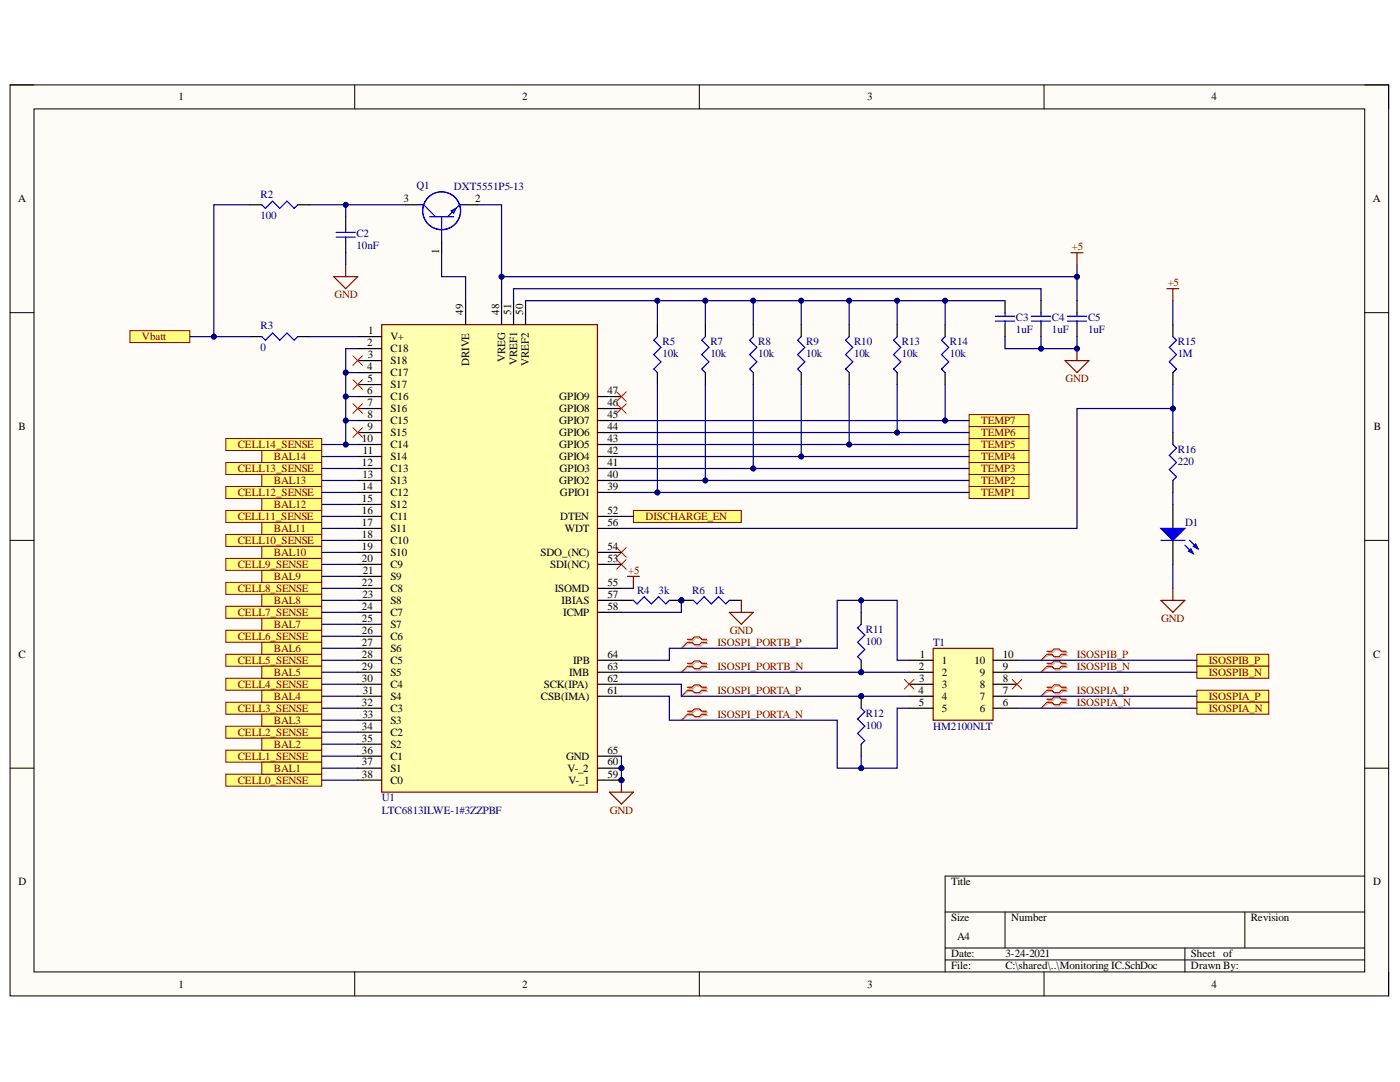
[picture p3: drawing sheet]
<svg xmlns="http://www.w3.org/2000/svg" width="279mm" height="216mm" viewBox="0 0 279 216" stroke-linecap="round" stroke-linejoin="round" font-family="sans-serif">
<defs><g id="words">
<g font-size="2.2">
<text x="35.6" y="20.1">1</text>
<text x="104.2" y="20.1">2</text>
<text x="173.1" y="20.1">3</text>
<text x="241.7" y="20.1">4</text>
<text x="3.6" y="40.3">A</text>
<text x="80.5" y="40.3">3</text>
<text x="94.8" y="40.3">2</text>
<text x="274" y="40.3">A</text>
<text x="87.6" y="50.7" transform="rotate(-90 87.6 50.7)">1</text>
<text x="92.5" y="62.8" transform="rotate(-90 92.5 62.8)">49</text>
<text x="99.6" y="62.8" transform="rotate(-90 99.6 62.8)">48</text>
<text x="102" y="62.8" transform="rotate(-90 102 62.8)">51</text>
<text x="104.4" y="62.8" transform="rotate(-90 104.4 62.8)">50</text>
<text x="73.3" y="69.1">2</text>
<text x="73.4" y="71.5">3</text>
<text x="73.5" y="66.6">1</text>
<text x="77.9" y="67.8">V+</text>
<text x="77.9" y="70.3">C18</text>
<text x="73.3" y="73.8">4</text>
<text x="73.3" y="76.2">5</text>
<text x="77.9" y="72.7">S18</text>
<text x="77.9" y="75">C17</text>
<text x="77.9" y="77.5">S17</text>
<text x="93.6" y="73" transform="rotate(-90 93.6 73)">DRIVE</text>
<text x="100.8" y="72.3" transform="rotate(-90 100.8 72.3)">VREG</text>
<text x="103.2" y="72.8" transform="rotate(-90 103.2 72.8)">VREF1</text>
<text x="105.6" y="73" transform="rotate(-90 105.6 73)">VREF2</text>
<text x="73.3" y="78.7">6</text>
<text x="73.3" y="81">7</text>
<text x="73.3" y="83.4">8</text>
<text x="77.9" y="79.8">C16</text>
<text x="77.9" y="82.2">S16</text>
<text x="111.6" y="79.8">GPIO9</text>
<text x="111.6" y="82.2">GPIO8</text>
<text x="121.2" y="78.7">47</text>
<text x="121.2" y="81">46</text>
<text x="121.2" y="83.4">45</text>
<text x="3.7" y="85.8">B</text>
<text x="72.2" y="88.2">10</text>
<text x="73.3" y="85.8">9</text>
<text x="77.9" y="84.6">C15</text>
<text x="77.9" y="87">S15</text>
<text x="77.9" y="89.4">C14</text>
<text x="111.6" y="84.6">GPIO7</text>
<text x="111.6" y="87">GPIO6</text>
<text x="111.6" y="89.4">GPIO5</text>
<text x="121.2" y="85.8">44</text>
<text x="121.2" y="88.2">43</text>
<text x="274.1" y="85.8">B</text>
<text x="72.2" y="92.9">12</text>
<text x="72.3" y="95.4">13</text>
<text x="72.4" y="90.6">11</text>
<text x="77.9" y="91.8">S14</text>
<text x="77.9" y="94.2">C13</text>
<text x="111.6" y="91.8">GPIO4</text>
<text x="111.7" y="94.2">GPIO3</text>
<text x="121.2" y="90.6">42</text>
<text x="121.2" y="92.9">41</text>
<text x="121.2" y="95.4">40</text>
<text x="72.2" y="97.8">14</text>
<text x="72.2" y="100.1">15</text>
<text x="77.9" y="96.6">S13</text>
<text x="77.9" y="99">C12</text>
<text x="77.9" y="101.3">S12</text>
<text x="111.6" y="96.6">GPIO2</text>
<text x="111.7" y="99">GPIO1</text>
<text x="121.2" y="97.8">39</text>
<text x="72.2" y="102.6">16</text>
<text x="72.2" y="105">17</text>
<text x="72.2" y="107.3">18</text>
<text x="77.9" y="103.8">C11</text>
<text x="77.9" y="106.1">S11</text>
<text x="111.8" y="103.8">DTEN</text>
<text x="112.8" y="106.1">WDT</text>
<text x="121.2" y="105">56</text>
<text x="121.2" y="102.6">52</text>
<text x="72.2" y="109.7">19</text>
<text x="72.2" y="112.1">20</text>
<text x="77.9" y="108.5">C10</text>
<text x="77.9" y="111">S10</text>
<text x="77.9" y="113.3">C9</text>
<text x="107.8" y="111">SDO_(NC)</text>
<text x="109.8" y="113.3">SDI(NC)</text>
<text x="121.2" y="109.7">54</text>
<text x="121.2" y="112.1">53</text>
<text x="72.2" y="116.9">22</text>
<text x="72.3" y="119.3">23</text>
<text x="72.4" y="114.5">21</text>
<text x="77.9" y="115.7">S9</text>
<text x="77.9" y="118.1">C8</text>
<text x="110.7" y="118.1">ISOMD</text>
<text x="121.2" y="119.3">57</text>
<text x="121.2" y="116.9">55</text>
<text x="72.2" y="121.7">24</text>
<text x="72.2" y="124.1">25</text>
<text x="77.9" y="120.5">S8</text>
<text x="77.9" y="122.9">C7</text>
<text x="77.9" y="125.2">S7</text>
<text x="112.1" y="120.5">IBIAS</text>
<text x="112.4" y="122.9">ICMP</text>
<text x="121.2" y="121.7">58</text>
<text x="3.7" y="131.3">C</text>
<text x="72.2" y="126.4">26</text>
<text x="72.2" y="128.9">27</text>
<text x="72.2" y="131.3">28</text>
<text x="77.9" y="127.7">C6</text>
<text x="77.9" y="130.1">S6</text>
<text x="121.2" y="131.3">64</text>
<text x="183.6" y="131.3">1</text>
<text x="200.1" y="131.3">10</text>
<text x="274.1" y="131.3">C</text>
<text x="72.2" y="133.6">29</text>
<text x="72.2" y="136.1">30</text>
<text x="77.9" y="132.4">C5</text>
<text x="77.9" y="134.8">S5</text>
<text x="77.9" y="137.3">C4</text>
<text x="108.5" y="137.3">SCK(IPA)</text>
<text x="113.6" y="134.8">IMB</text>
<text x="114.4" y="132.4">IPB</text>
<text x="121.2" y="133.6">63</text>
<text x="121.2" y="136.1">62</text>
<text x="183.4" y="133.6">2</text>
<text x="183.5" y="136.1">3</text>
<text x="188" y="132.4">1</text>
<text x="188" y="134.8">2</text>
<text x="188" y="137.3">3</text>
<text x="194.5" y="132.4">10</text>
<text x="195.6" y="137.3">8</text>
<text x="195.6" y="134.8">9</text>
<text x="200.1" y="136.1">8</text>
<text x="200.1" y="133.6">9</text>
<text x="72.2" y="140.8">32</text>
<text x="72.3" y="143.2">33</text>
<text x="72.4" y="138.4">31</text>
<text x="77.9" y="139.6">S4</text>
<text x="77.9" y="142">C3</text>
<text x="107.9" y="139.6">CSB(IMA)</text>
<text x="121.2" y="138.4">61</text>
<text x="183.3" y="138.4">4</text>
<text x="183.4" y="140.8">5</text>
<text x="188" y="139.6">4</text>
<text x="188" y="142">5</text>
<text x="195.6" y="142">6</text>
<text x="195.6" y="139.6">7</text>
<text x="200.1" y="140.8">6</text>
<text x="200.1" y="138.4">7</text>
<text x="72.2" y="148">35</text>
<text x="72.2" y="145.6">34</text>
<text x="77.9" y="149.2">S2</text>
<text x="77.9" y="146.8">C2</text>
<text x="77.9" y="144.4">S3</text>
<text x="72.2" y="155.2">38</text>
<text x="72.2" y="152.7">37</text>
<text x="72.2" y="150.4">36</text>
<text x="77.9" y="154">S1</text>
<text x="77.9" y="151.5">C1</text>
<text x="113" y="151.5">GND</text>
<text x="113.3" y="154">V-_2</text>
<text x="121.2" y="150.4">65</text>
<text x="121.2" y="152.7">60</text>
<text x="121.2" y="155.2">59</text>
<text x="77.9" y="156.4">C0</text>
<text x="113.4" y="156.4">V-_1</text>
<text x="3.7" y="176.7">D</text>
<text x="189.8" y="176.7">Title</text>
<text x="274.1" y="176.7">D</text>
<text x="189.8" y="183.9">Size</text>
<text x="201.8" y="183.9">Number</text>
<text x="249.6" y="183.9">Revision</text>
<text x="189.8" y="191">Date:</text>
<text x="191" y="187.5">A4</text>
<text x="200.6" y="191">3-24-2021</text>
<text x="237.7" y="191">Sheet of</text>
<text x="35.6" y="197">1</text>
<text x="104.2" y="197">2</text>
<text x="173.1" y="197">3</text>
<text x="189.8" y="193.4">File:</text>
<text x="200.6" y="193.4">C:\shared\..\Monitoring IC.SchDoc</text>
<text x="237.7" y="193.4">Drawn By:</text>
<text x="241.7" y="197">4</text>
</g>
<g font-size="2.2" fill="#000080">
<text x="52" y="39.4">R2</text>
<text x="83.1" y="37.8">Q1</text>
<text x="90.6" y="38">DXT5551P5-13</text>
<text x="52" y="43.7">100</text>
<text x="71.1" y="47.3">C2</text>
<text x="71.1" y="49.6">10nF</text>
<text x="52" y="65.7">R3</text>
<text x="202.8" y="64">C3</text>
<text x="209.9" y="64">C4</text>
<text x="217.1" y="64">C5</text>
<text x="52" y="70">0</text>
<text x="132.2" y="71.2">10k</text>
<text x="132.2" y="68.8">R5</text>
<text x="141.8" y="71.2">10k</text>
<text x="141.8" y="68.8">R7</text>
<text x="151.3" y="71.2">10k</text>
<text x="151.3" y="68.8">R8</text>
<text x="160.9" y="71.2">10k</text>
<text x="160.9" y="68.8">R9</text>
<text x="170.4" y="71.2">10k</text>
<text x="170.4" y="68.8">R10</text>
<text x="180" y="71.2">10k</text>
<text x="180" y="68.8">R13</text>
<text x="189.6" y="71.2">10k</text>
<text x="189.6" y="68.8">R14</text>
<text x="202.8" y="66.4">1uF</text>
<text x="209.9" y="66.4">1uF</text>
<text x="217.1" y="66.4">1uF</text>
<text x="235.1" y="71.2">1M</text>
<text x="235.1" y="68.8">R15</text>
<text x="235.1" y="92.8">220</text>
<text x="235.1" y="90.3">R16</text>
<text x="236.5" y="105">D1</text>
<text x="127.1" y="118.6">R4</text>
<text x="131.4" y="118.6">3k</text>
<text x="138.1" y="118.6">R6</text>
<text x="142.4" y="118.6">1k</text>
<text x="172.8" y="128.6">100</text>
<text x="172.8" y="126.3">R11</text>
<text x="186.3" y="128.9">T1</text>
<text x="172.8" y="143">R12</text>
<text x="172.8" y="145.4">100</text>
<text x="186.3" y="145.6">HM2100NLT</text>
<text x="76.2" y="159.9">U1</text>
<text x="76.2" y="162.4">LTC6813ILWE-1#3ZZPBF</text>
</g>
<g font-size="2.2" fill="#800000">
<text x="213.9" y="49.9">+5</text>
<text x="66.7" y="59.5">GND</text>
<text x="233" y="57.1">+5</text>
<text x="28.3" y="67.8">Vbatt</text>
<text x="212.7" y="76.2">GND</text>
<text x="47.5" y="89.4">CELL14_SENSE</text>
<text x="195.8" y="89.4">TEMP5</text>
<text x="195.8" y="87">TEMP6</text>
<text x="195.8" y="84.6">TEMP7</text>
<text x="47.5" y="94.2">CELL13_SENSE</text>
<text x="54.6" y="91.8">BAL14</text>
<text x="195.8" y="91.8">TEMP4</text>
<text x="195.8" y="94.2">TEMP3</text>
<text x="47.5" y="99">CELL12_SENSE</text>
<text x="54.6" y="96.6">BAL13</text>
<text x="54.6" y="101.3">BAL12</text>
<text x="195.8" y="96.6">TEMP2</text>
<text x="195.8" y="99">TEMP1</text>
<text x="47.5" y="103.8">CELL11_SENSE</text>
<text x="54.6" y="106.1">BAL11</text>
<text x="128.8" y="103.8">DISCHARGE_EN</text>
<text x="47.5" y="108.5">CELL10_SENSE</text>
<text x="47.5" y="113.3">CELL9_SENSE</text>
<text x="54.6" y="111">BAL10</text>
<text x="47.5" y="118.1">CELL8_SENSE</text>
<text x="54.6" y="115.7">BAL9</text>
<text x="125.4" y="114.5">+5</text>
<text x="47.5" y="122.9">CELL7_SENSE</text>
<text x="54.6" y="120.5">BAL8</text>
<text x="54.6" y="125.2">BAL7</text>
<text x="231.8" y="124.1">GND</text>
<text x="47.5" y="127.7">CELL6_SENSE</text>
<text x="54.6" y="130.1">BAL6</text>
<text x="143.2" y="128.9">ISOSPI_PORTB_P</text>
<text x="145.7" y="126.4">GND</text>
<text x="214.9" y="131.3">ISOSPIB_P</text>
<text x="47.5" y="132.4">CELL5_SENSE</text>
<text x="47.5" y="137.3">CELL4_SENSE</text>
<text x="54.6" y="134.8">BAL5</text>
<text x="143.2" y="133.6">ISOSPI_PORTB_N</text>
<text x="214.9" y="133.6">ISOSPIB_N</text>
<text x="241.2" y="132.4">ISOSPIB_P</text>
<text x="241.2" y="134.8">ISOSPIB_N</text>
<text x="47.5" y="142">CELL3_SENSE</text>
<text x="54.6" y="139.6">BAL4</text>
<text x="143.2" y="138.4">ISOSPI_PORTA_P</text>
<text x="143.2" y="143.2">ISOSPI_PORTA_N</text>
<text x="214.9" y="138.4">ISOSPIA_P</text>
<text x="214.9" y="140.8">ISOSPIA_N</text>
<text x="241.2" y="139.6">ISOSPIA_P</text>
<text x="241.2" y="142">ISOSPIA_N</text>
<text x="47.5" y="146.8">CELL2_SENSE</text>
<text x="54.6" y="144.4">BAL3</text>
<text x="54.6" y="149.2">BAL2</text>
<text x="47.5" y="151.5">CELL1_SENSE</text>
<text x="54.6" y="154">BAL1</text>
<text x="47.5" y="156.4">CELL0_SENSE</text>
<text x="121.7" y="162.4">GND</text>
</g>
</g></defs>
<path d="M2 16.9h275.1v181.8h-275.1z" fill-rule="evenodd" fill="#fffcf8"/>
<path d="M2 16.9h275.1v181.8h-275.1z" fill="none" stroke="#000" stroke-width=".2"/>
<path d="M6.8 21.7h265.6v172.2h-265.6z" fill-rule="evenodd" fill="#fffcf8"/>
<g fill="none" stroke="#000" stroke-width=".2">
<path d="M2 16.9h4.8M70.8 16.9v4.8M139.6 16.9v4.8M208.4 16.9v4.8M272.4 16.9h4.7v4.8M6.8 21.7h265.6v172.2h-265.6zM2 62.4h4.8M272.4 62.4h4.7M2 107.8h4.8M272.4 107.8h4.7M2 153.3h4.8M272.4 153.3h4.7"/>
<path d="M272.4 174.8h-83.8v19.1M70.8 193.9v4.8M139.6 193.9v4.8M188.6 182h83.8M188.6 189.2h83.8M188.6 191.5h83.8M200.6 182v7.2M208.4 193.9v4.8M236.5 189.2v4.7M248.4 182v7.2M277.1 193.9v4.8"/>
</g>
<path d="M121.6 158.1h4.8l-2.4 2.4zM124 155.7v2.4" fill="none" stroke="#800000" stroke-width=".24"/>
<circle cx="124" cy="155.7" r=".48" fill="#000080"/>
<circle cx="124" cy="155.7" r=".48" fill="none" stroke="#000080" stroke-width=".2"/>
<path d="M200.6 60v2.4M207.8 60v2.4M214.9 60v2.4M200.6 64.8v2.4M207.8 64.8v2.4M214.9 64.8v2.4" fill="none" stroke="#000" stroke-width=".24"/>
<path d="M198.7 63.1h3.8M198.7 64.1h3.8M200.6 62.4v.7M200.6 64.1v.7M205.8 63.1h3.9M205.8 64.1h3.9M207.8 62.4v.7M207.8 64.1v.7M213 63.1h3.8M213 64.1h3.8M214.9 62.4v.7M214.9 64.1v.7" fill="none" stroke="#00f" stroke-width=".24"/>
<path d="M212.5 72h4.8l-2.4 2.4zM214.9 69.6v2.4" fill="none" stroke="#800000" stroke-width=".24"/>
<circle cx="214.9" cy="69.6" r=".48" fill="#000080"/>
<circle cx="214.9" cy="69.6" r=".48" fill="none" stroke="#000080" stroke-width=".2"/>
<path d="M131.2 64.8v2.4M131.2 74.3v2.4" fill="none" stroke="#000" stroke-width=".24"/>
<path d="M131.2 67.2l-.7 .7 1.4 1.4-1.4 1.5 1.4 1.4-1.4 1.4 .7 .7" fill="none" stroke="#00f" stroke-width=".24"/>
<path d="M193.4 89.9h12v2.4h-12z" fill-rule="evenodd" fill="#ffff80"/>
<path d="M193.4 89.9h12v2.4h-12z" fill="none" stroke="#800000" stroke-width=".2"/>
<path d="M193.4 92.3h12v2.4h-12z" fill-rule="evenodd" fill="#ffff80"/>
<path d="M193.4 92.3h12v2.4h-12z" fill="none" stroke="#800000" stroke-width=".2"/>
<path d="M193.4 94.7h12v2.4h-12z" fill-rule="evenodd" fill="#ffff80"/>
<path d="M193.4 94.7h12v2.4h-12z" fill="none" stroke="#800000" stroke-width=".2"/>
<path d="M193.4 97.1h12v2.4h-12z" fill-rule="evenodd" fill="#ffff80"/>
<path d="M193.4 97.1h12v2.4h-12z" fill="none" stroke="#800000" stroke-width=".2"/>
<path d="M123.1 109.3l1.9 1.9M123.1 111.7l1.9 1.9M125 109.3l-1.9 1.9M125 111.7l-1.9 1.9" fill="none" stroke="#f00" stroke-width=".2"/>
<path d="M125.2 115h2.4M126.4 115v2.4" fill="none" stroke="#800000" stroke-width=".24"/>
<circle cx="136" cy="119.8" r=".48" fill="#000080"/>
<circle cx="136" cy="119.8" r=".48" fill="none" stroke="#000080" stroke-width=".2"/>
<path d="M133.6 119.8h2.4" fill="none" stroke="#000" stroke-width=".24"/>
<circle cx="136" cy="119.8" r=".48" fill="#000080"/>
<circle cx="136" cy="119.8" r=".48" fill="none" stroke="#000080" stroke-width=".2"/>
<path d="M124 119.8h2.4" fill="none" stroke="#000" stroke-width=".24"/>
<path d="M126.4 119.8l.7 .7 1.5-1.4 1.4 1.4 1.4-1.4 1.5 1.4 .7-.7" fill="none" stroke="#00f" stroke-width=".24"/>
<circle cx="136" cy="119.8" r=".48" fill="#000080"/>
<circle cx="136" cy="119.8" r=".48" fill="none" stroke="#000080" stroke-width=".2"/>
<path d="M136 119.8h2.4M145.6 119.8h2.3" fill="none" stroke="#000" stroke-width=".24"/>
<circle cx="136" cy="119.8" r=".48" fill="#000080"/>
<circle cx="136" cy="119.8" r=".48" fill="none" stroke="#000080" stroke-width=".2"/>
<path d="M138.4 119.8l.7 .7 1.4-1.4 1.5 1.4 1.4-1.4 1.4 1.4 .8-.7" fill="none" stroke="#00f" stroke-width=".24"/>
<path d="M147.9 119.8v2.4M145.6 122.2h4.7l-2.4 2.4z" fill="none" stroke="#800000" stroke-width=".24"/>
<path d="M126.4 101.9h21.5v2.3h-21.5z" fill-rule="evenodd" fill="#ffff80"/>
<path d="M126.4 101.9h21.5v2.3h-21.5z" fill="none" stroke="#800000" stroke-width=".2"/>
<path d="M186.2 129.4h12v14.3h-12z" fill-rule="evenodd" fill="#ffffb0"/>
<path d="M186.2 129.4h12v14.3h-12z" fill="none" stroke="#800000" stroke-width=".24"/>
<g fill="none" stroke="#000" stroke-width=".24">
<path d="M81 40.9h2.3M88.1 48v2.4M92.9 40.9h2.4M181.4 131.8h4.8M181.4 134.1h4.8M181.4 136.5h4.8M181.4 138.9h4.8M198.2 131.8h4.8M198.2 134.1h4.8M198.2 136.5h4.8M198.2 138.9h4.8M181.4 141.3h4.8"/>
<path d="M198.2 141.3h4.8"/>
</g>
<g fill="none" stroke="#00f" stroke-width=".24">
<path d="M83.3 40.9h1.2l2.4 2.4M85.7 43.3h4.8M88.1 43.3v4.7M90 42.1l1-.5-.5 .9zM92.9 40.9h-1.2l-2.4 2.4"/>
<circle cx="88.1" cy="42.1" r="3.8"/>
</g>
<circle cx="124" cy="153.3" r=".48" fill="#000080"/>
<circle cx="124" cy="153.3" r=".48" fill="none" stroke="#000080" stroke-width=".2"/>
<circle cx="124" cy="155.7" r=".48" fill="#000080"/>
<circle cx="124" cy="155.7" r=".48" fill="none" stroke="#000080" stroke-width=".2"/>
<path d="M76.2 64.8h43v93.3h-43z" fill-rule="evenodd" fill="#ffffb0"/>
<path d="M76.2 64.8h43v93.3h-43z" fill="none" stroke="#800000" stroke-width=".24"/>
<g fill="none" stroke="#000" stroke-width=".24">
<path d="M100.1 60v4.8M71.4 67.2h4.8M71.4 69.6h4.8M71.4 72h4.8M71.4 74.3h4.8M71.4 76.7h4.8M71.4 79.1h4.8M119.2 79.1h4.8M71.4 81.5h4.8M71.4 83.9h4.8M71.4 86.3h4.8M71.4 88.7h4.8"/>
<path d="M71.4 91.1h4.8M71.4 93.5h4.8M71.4 95.9h4.8M71.4 98.3h4.8M119.2 81.5h4.8M119.2 83.9h4.8M119.2 86.3h4.8M119.2 88.7h4.8M119.2 91.1h4.8M119.2 93.5h4.8M119.2 95.9h4.8M119.2 98.3h4.8"/>
<path d="M71.4 100.7h4.8M71.4 103h4.8M71.4 105.4h4.8M71.4 107.8h4.8M71.4 110.2h4.8M71.4 112.6h4.8M71.4 115h4.8M71.4 117.4h4.8M71.4 119.8h4.8M71.4 122.2h4.8M71.4 124.6h4.8M71.4 127h4.8"/>
<path d="M71.4 129.4h4.8M71.4 131.8h4.8M71.4 134.1h4.8M71.4 136.5h4.8M71.4 138.9h4.8M119.2 131.8h4.8M119.2 134.1h4.8M119.2 136.5h4.8M119.2 138.9h4.8M71.4 141.3h4.8M71.4 155.7h4.8M71.4 153.3h4.8"/>
<path d="M71.4 150.9h4.8M71.4 148.5h4.8M71.4 146.1h4.8M71.4 143.7h4.8M119.2 153.3h4.8M119.2 150.9h4.8"/>
</g>
<circle cx="124" cy="153.3" r=".48" fill="#000080"/>
<circle cx="124" cy="153.3" r=".48" fill="none" stroke="#000080" stroke-width=".2"/>
<path d="M119.2 155.7h4.8" fill="none" stroke="#000" stroke-width=".24"/>
<circle cx="124" cy="155.7" r=".48" fill="#000080"/>
<circle cx="124" cy="155.7" r=".48" fill="none" stroke="#000080" stroke-width=".2"/>
<path d="M92.9 60v4.8M102.5 60v4.8M104.9 60v4.8M119.2 119.8h4.8M119.2 105.4h4.8M119.2 117.4h4.8M119.2 110.2h4.8M119.2 112.6h4.8M119.2 103h4.8M119.2 122.2h4.8" fill="none" stroke="#000" stroke-width=".24"/>
<path d="M238.9 130.6h14.3v2.3h-14.3z" fill-rule="evenodd" fill="#ffff80"/>
<path d="M238.9 130.6h14.3v2.3h-14.3z" fill="none" stroke="#800000" stroke-width=".2"/>
<path d="M238.9 132.9h14.3v2.4h-14.3z" fill-rule="evenodd" fill="#ffff80"/>
<path d="M238.9 132.9h14.3v2.4h-14.3z" fill="none" stroke="#800000" stroke-width=".2"/>
<path d="M238.9 137.7h14.3v2.4h-14.3z" fill-rule="evenodd" fill="#ffff80"/>
<path d="M238.9 137.7h14.3v2.4h-14.3z" fill="none" stroke="#800000" stroke-width=".2"/>
<path d="M238.9 140.1h14.3v2.4h-14.3z" fill-rule="evenodd" fill="#ffff80"/>
<path d="M238.9 140.1h14.3v2.4h-14.3z" fill="none" stroke="#800000" stroke-width=".2"/>
<path d="M180.5 135.6l1.9 1.9M182.4 135.6l-1.9 1.9M202 135.6l1.9 1.9M203.9 135.6l-1.9 1.9" fill="none" stroke="#f00" stroke-width=".2"/>
<path d="M45.1 87.5h19.1v2.4h-19.1z" fill-rule="evenodd" fill="#ffff80"/>
<path d="M45.1 87.5h19.1v2.4h-19.1z" fill="none" stroke="#800000" stroke-width=".2"/>
<path d="M45.1 92.3h19.1v2.4h-19.1z" fill-rule="evenodd" fill="#ffff80"/>
<path d="M45.1 92.3h19.1v2.4h-19.1z" fill="none" stroke="#800000" stroke-width=".2"/>
<path d="M45.1 97.1h19.1v2.4h-19.1z" fill-rule="evenodd" fill="#ffff80"/>
<path d="M45.1 97.1h19.1v2.4h-19.1z" fill="none" stroke="#800000" stroke-width=".2"/>
<path d="M45.1 101.9h19.1v2.3h-19.1z" fill-rule="evenodd" fill="#ffff80"/>
<path d="M45.1 101.9h19.1v2.3h-19.1z" fill="none" stroke="#800000" stroke-width=".2"/>
<path d="M45.1 106.6h19.1v2.4h-19.1z" fill-rule="evenodd" fill="#ffff80"/>
<path d="M45.1 106.6h19.1v2.4h-19.1z" fill="none" stroke="#800000" stroke-width=".2"/>
<path d="M45.1 111.4h19.1v2.4h-19.1z" fill-rule="evenodd" fill="#ffff80"/>
<path d="M45.1 111.4h19.1v2.4h-19.1z" fill="none" stroke="#800000" stroke-width=".2"/>
<path d="M45.1 116.2h19.1v2.4h-19.1z" fill-rule="evenodd" fill="#ffff80"/>
<path d="M45.1 116.2h19.1v2.4h-19.1z" fill="none" stroke="#800000" stroke-width=".2"/>
<path d="M45.1 121h19.1v2.4h-19.1z" fill-rule="evenodd" fill="#ffff80"/>
<path d="M45.1 121h19.1v2.4h-19.1z" fill="none" stroke="#800000" stroke-width=".2"/>
<path d="M45.1 125.8h19.1v2.4h-19.1z" fill-rule="evenodd" fill="#ffff80"/>
<path d="M45.1 125.8h19.1v2.4h-19.1z" fill="none" stroke="#800000" stroke-width=".2"/>
<path d="M45.1 130.6h19.1v2.3h-19.1z" fill-rule="evenodd" fill="#ffff80"/>
<path d="M45.1 130.6h19.1v2.3h-19.1z" fill="none" stroke="#800000" stroke-width=".2"/>
<path d="M45.1 135.3h19.1v2.4h-19.1z" fill-rule="evenodd" fill="#ffff80"/>
<path d="M45.1 135.3h19.1v2.4h-19.1z" fill="none" stroke="#800000" stroke-width=".2"/>
<path d="M45.1 140.1h19.1v2.4h-19.1z" fill-rule="evenodd" fill="#ffff80"/>
<path d="M45.1 140.1h19.1v2.4h-19.1z" fill="none" stroke="#800000" stroke-width=".2"/>
<path d="M45.1 144.9h19.1v2.4h-19.1z" fill-rule="evenodd" fill="#ffff80"/>
<path d="M45.1 144.9h19.1v2.4h-19.1z" fill="none" stroke="#800000" stroke-width=".2"/>
<path d="M45.1 149.7h19.1v2.4h-19.1z" fill-rule="evenodd" fill="#ffff80"/>
<path d="M45.1 149.7h19.1v2.4h-19.1z" fill="none" stroke="#800000" stroke-width=".2"/>
<path d="M52.2 89.9h12v2.4h-12z" fill-rule="evenodd" fill="#ffff80"/>
<path d="M52.2 89.9h12v2.4h-12z" fill="none" stroke="#800000" stroke-width=".2"/>
<path d="M52.2 94.7h12v2.4h-12z" fill-rule="evenodd" fill="#ffff80"/>
<path d="M52.2 94.7h12v2.4h-12z" fill="none" stroke="#800000" stroke-width=".2"/>
<path d="M52.2 99.5h12v2.4h-12z" fill-rule="evenodd" fill="#ffff80"/>
<path d="M52.2 99.5h12v2.4h-12z" fill="none" stroke="#800000" stroke-width=".2"/>
<path d="M52.2 104.2h12v2.4h-12z" fill-rule="evenodd" fill="#ffff80"/>
<path d="M52.2 104.2h12v2.4h-12z" fill="none" stroke="#800000" stroke-width=".2"/>
<path d="M52.2 109h12v2.4h-12z" fill-rule="evenodd" fill="#ffff80"/>
<path d="M52.2 109h12v2.4h-12z" fill="none" stroke="#800000" stroke-width=".2"/>
<path d="M52.2 113.8h12v2.4h-12z" fill-rule="evenodd" fill="#ffff80"/>
<path d="M52.2 113.8h12v2.4h-12z" fill="none" stroke="#800000" stroke-width=".2"/>
<path d="M52.2 118.6h12v2.4h-12z" fill-rule="evenodd" fill="#ffff80"/>
<path d="M52.2 118.6h12v2.4h-12z" fill="none" stroke="#800000" stroke-width=".2"/>
<path d="M52.2 123.4h12v2.4h-12z" fill-rule="evenodd" fill="#ffff80"/>
<path d="M52.2 123.4h12v2.4h-12z" fill="none" stroke="#800000" stroke-width=".2"/>
<path d="M52.2 128.2h12v2.4h-12z" fill-rule="evenodd" fill="#ffff80"/>
<path d="M52.2 128.2h12v2.4h-12z" fill="none" stroke="#800000" stroke-width=".2"/>
<path d="M52.2 132.9h12v2.4h-12z" fill-rule="evenodd" fill="#ffff80"/>
<path d="M52.2 132.9h12v2.4h-12z" fill="none" stroke="#800000" stroke-width=".2"/>
<path d="M52.2 137.7h12v2.4h-12z" fill-rule="evenodd" fill="#ffff80"/>
<path d="M52.2 137.7h12v2.4h-12z" fill="none" stroke="#800000" stroke-width=".2"/>
<path d="M52.2 142.5h12v2.4h-12z" fill-rule="evenodd" fill="#ffff80"/>
<path d="M52.2 142.5h12v2.4h-12z" fill="none" stroke="#800000" stroke-width=".2"/>
<path d="M52.2 147.3h12v2.4h-12z" fill-rule="evenodd" fill="#ffff80"/>
<path d="M52.2 147.3h12v2.4h-12z" fill="none" stroke="#800000" stroke-width=".2"/>
<path d="M193.4 87.5h12v2.4h-12z" fill-rule="evenodd" fill="#ffff80"/>
<path d="M193.4 87.5h12v2.4h-12z" fill="none" stroke="#800000" stroke-width=".2"/>
<path d="M45.1 154.5h19.1v2.4h-19.1z" fill-rule="evenodd" fill="#ffff80"/>
<path d="M45.1 154.5h19.1v2.4h-19.1z" fill="none" stroke="#800000" stroke-width=".2"/>
<path d="M70.4 71l1.9 1.9M70.4 75.8l1.9 1.9M72.3 71l-1.9 1.9M72.3 75.8l-1.9 1.9M123.1 78.2l1.9 1.9M125 78.2l-1.9 1.9M70.4 80.6l1.9 1.9M70.4 85.4l1.9 1.9M72.3 80.6l-1.9 1.9M72.3 85.4l-1.9 1.9M123.1 80.6l1.9 1.9M125 80.6l-1.9 1.9" fill="none" stroke="#f00" stroke-width=".2"/>
<path d="M52.2 152.1h12v2.4h-12z" fill-rule="evenodd" fill="#ffff80"/>
<path d="M52.2 152.1h12v2.4h-12z" fill="none" stroke="#800000" stroke-width=".2"/>
<circle cx="171.9" cy="134.1" r=".48" fill="#000080"/>
<circle cx="171.9" cy="134.1" r=".48" fill="none" stroke="#000080" stroke-width=".2"/>
<path d="M171.9 131.8v2.3" fill="none" stroke="#000" stroke-width=".24"/>
<circle cx="171.9" cy="134.1" r=".48" fill="#000080"/>
<circle cx="171.9" cy="134.1" r=".48" fill="none" stroke="#000080" stroke-width=".2"/>
<path d="M171.9 122.2v2.4" fill="none" stroke="#000" stroke-width=".24"/>
<path d="M171.9 124.6l-.7 .7 1.4 1.4-1.4 1.5 1.4 1.4-1.4 1.4 .7 .8" fill="none" stroke="#00f" stroke-width=".24"/>
<circle cx="171.9" cy="138.9" r=".48" fill="#000080"/>
<circle cx="171.9" cy="138.9" r=".48" fill="none" stroke="#000080" stroke-width=".2"/>
<path d="M171.9 138.9v2.4" fill="none" stroke="#000" stroke-width=".24"/>
<circle cx="171.9" cy="138.9" r=".48" fill="#000080"/>
<circle cx="171.9" cy="138.9" r=".48" fill="none" stroke="#000080" stroke-width=".2"/>
<g fill="none" stroke="#000" stroke-width=".24">
<path d="M49.9 40.9h2.3M59.4 40.9h2.4M140.8 64.8v2.4M140.8 74.3v2.4M150.3 64.8v2.4M150.3 74.3v2.4M159.9 64.8v2.4M159.9 74.3v2.4M169.5 64.8v2.4M169.5 74.3v2.4M234.1 100.7v4.7M234.1 107.8v4.8"/>
<path d="M171.9 148.5v2.4"/>
</g>
<path d="M52.2 40.9l.8 .7 1.4-1.5 1.4 1.5 1.5-1.5 1.4 1.5 .7-.7M140.8 67.2l-.8 .7 1.5 1.4-1.5 1.5 1.5 1.4-1.5 1.4 .8 .7M150.3 67.2l-.7 .7 1.5 1.4-1.5 1.5 1.5 1.4-1.5 1.4 .7 .7M159.9 67.2l-.7 .7 1.4 1.4-1.4 1.5 1.4 1.4-1.4 1.4 .7 .7M169.5 67.2l-.7 .7 1.4 1.4-1.4 1.5 1.4 1.4-1.4 1.4 .7 .7M171.9 141.3l.7 .7-1.4 1.5 1.4 1.4-1.4 1.4 1.4 1.5-.7 .7" fill="none" stroke="#00f" stroke-width=".24"/>
<path d="M213.7 50.4h2.4M214.9 50.4v2.4" fill="none" stroke="#800000" stroke-width=".24"/>
<path d="M231.7 105.4h4.8l-2.4 2.4z" fill="#00f"/>
<path d="M231.7 105.4h4.8l-2.4 2.4zM236.5 108.8l1.6 1.7M237.4 107.8l1.7 1.7" fill="none" stroke="#00f" stroke-width=".24"/>
<path d="M237.2 110l.5-.5 .4 1z" fill="#00f"/>
<path d="M237.2 110l.5-.5 .4 1z" fill="none" stroke="#00f" stroke-width=".24"/>
<path d="M238.6 108.5l.5 1-1-.5z" fill="#00f"/>
<path d="M234.1 67.2l.7 .7-1.4 1.4 1.4 1.5-1.4 1.4 1.4 1.4-.7 .8M234.1 88.7l.7 .7-1.4 1.5 1.4 1.4-1.4 1.4 1.4 1.5-.7 .7M231.7 107.8h4.8M238.6 108.5l.5 1-1-.5z" fill="none" stroke="#00f" stroke-width=".24"/>
<path d="M234.1 64.8v2.4M234.1 74.4v2.3M234.1 86.3v2.4M234.1 95.9v2.4" fill="none" stroke="#000" stroke-width=".24"/>
<path d="M232.9 57.6h2.4M234.1 57.6v2.4M231.7 119.8h4.8l-2.4 2.4zM234.1 117.4v2.4" fill="none" stroke="#800000" stroke-width=".24"/>
<path d="M25.9 66h12v2.4h-12z" fill-rule="evenodd" fill="#ffff80"/>
<path d="M25.9 66h12v2.4h-12z" fill="none" stroke="#800000" stroke-width=".2"/>
<path d="M49.9 67.2h2.3M59.4 67.2h2.4M179 64.8v2.4M179 74.4v2.3M188.6 64.8v2.4M188.6 74.4v2.3" fill="none" stroke="#000" stroke-width=".24"/>
<path d="M52.2 67.2l.8 .7 1.4-1.4 1.4 1.4 1.5-1.4 1.4 1.4 .7-.7M179 67.2l-.7 .7 1.5 1.4-1.5 1.5 1.5 1.4-1.5 1.4 .7 .8M188.6 67.2l-.7 .7 1.4 1.4-1.4 1.5 1.4 1.4-1.4 1.4 .7 .8" fill="none" stroke="#00f" stroke-width=".24"/>
<g fill="none" stroke="#d0a19e" stroke-width=".24">
<path d="M137.4 137.4h1l.5-.5h.9l.5 .5h.9M137.4 138h1l.5 .4h.9l.5-.4h.9M137.4 132.6h1l.5-.5h.9l.5 .5h.9M137.4 133.2h1l.5 .5h.9l.5-.5h.9M137.4 127.8h1l.5-.5h.9l.5 .5h.9M137.4 128.4h1l.5 .5h.9l.5-.5h.9M209.2 130.2h1l.4-.5h1l.5 .5h.9M209.2 130.8h1l.4 .5h1l.5-.5h.9M209.2 137.4h1l.4-.5h1l.5 .5h.9M209.2 138h1l.4 .5h1l.5-.5h.9M209.2 139.8h1l.4-.5h1l.5 .5h.9M209.2 132.6h1l.4-.5h1l.5 .5h.9"/>
<path d="M209.2 133.2h1l.4 .5h1l.5-.5h.9M137.4 142.2h1l.5-.5h.9l.5 .5h.9M137.4 142.8h1l.5 .4h.9l.5-.4h.9M209.2 140.4h1l.4 .4h1l.5-.4h.9"/>
</g>
<path d="M137.4 138l-1.4 .9M137.4 133.2l-1.4 .9M137.4 128.4l-1.4 1M209.2 130.8l-1.4 1M209.2 138l-1.4 .9M209.2 133.2l-1.4 .9M137.4 142.8l-1.4 .9M209.2 140.4l-1.4 .9" fill="none" stroke="#d0a19e" stroke-width=".2"/>
<g fill="none" stroke="#f00" stroke-width=".24">
<path d="M137.2 137.1h.9l.5-.4h1l.4 .4h1M137.2 137.7h.9l.5 .5h1l.4-.5h1M137.2 132.3h.9l.5-.4h1l.4 .4h1M137.2 132.9h.9l.5 .5h1l.4-.5h1M137.2 127.6h.9l.5-.5h1l.4 .5h1M137.2 128.2h.9l.5 .4h1l.4-.4h1M209 130h.9l.5-.5h1l.4 .5h1M209 130.6h.9l.5 .4h1l.4-.4h1M209 137.1h.9l.5-.4h1l.4 .4h1M209 137.7h.9l.5 .5h1l.4-.5h1M209 139.5h.9l.5-.5h1l.4 .5h1M209 132.4h.9l.5-.5h1l.4 .5h1"/>
<path d="M209 132.9h.9l.5 .5h1l.4-.5h1M137.2 141.9h.9l.5-.5h1l.4 .5h1M137.2 142.5h.9l.5 .5h1l.4-.5h1M209 140.1h.9l.5 .5h1l.4-.5h1"/>
</g>
<path d="M137.2 137.7l-1.2 1.2M137.2 132.9l-1.2 1.2M137.2 128.2l-1.2 1.2M209 130.6l-1.2 1.2M209 137.7l-1.2 1.2M209 132.9l-1.2 1.2M137.2 142.5l-1.2 1.2M209 140.1l-1.2 1.2" fill="none" stroke="#f00" stroke-width=".2"/>
<path d="M193.4 85.1h12v2.4h-12z" fill-rule="evenodd" fill="#ffff80"/>
<path d="M193.4 85.1h12v2.4h-12z" fill="none" stroke="#800000" stroke-width=".2"/>
<path d="M193.4 82.7h12v2.4h-12z" fill-rule="evenodd" fill="#ffff80"/>
<path d="M193.4 82.7h12v2.4h-12z" fill="none" stroke="#800000" stroke-width=".2"/>
<path d="M69 43.3v2.3M69 48v2.4" fill="none" stroke="#000" stroke-width=".24"/>
<path d="M67.1 46.4h3.8M67.1 47.3h3.8M69 45.6v.8M69 47.3v.7" fill="none" stroke="#00f" stroke-width=".24"/>
<path d="M66.6 55.2h4.8l-2.4 2.4zM69 52.8v2.4" fill="none" stroke="#800000" stroke-width=".24"/>
<g fill="none" stroke="#000080" stroke-width=".24">
<path d="M64.2 98.3h7.2M64.2 95.9h7.2M64.2 93.5h7.2M64.2 91.1h7.2M71.4 83.9h-2.4v4.8M64.2 119.8h7.2M64.2 117.4h7.2M64.2 115h7.2M64.2 112.6h7.2M64.2 110.2h7.2M64.2 107.8h7.2M64.2 105.4h7.2"/>
<path d="M64.2 103h7.2M64.2 100.7h7.2M64.2 138.9h7.2M64.2 136.5h7.2M64.2 134.1h7.2M64.2 131.8h7.2M64.2 129.4h7.2M64.2 127h7.2M64.2 124.6h7.2M64.2 122.2h7.2M64.2 155.7h7.2M64.2 153.3h7.2"/>
<path d="M64.2 150.9h7.2M64.2 148.5h7.2M64.2 146.1h7.2M64.2 143.7h7.2M64.2 141.3h7.2"/>
</g>
<circle cx="69" cy="83.9" r=".48" fill="#000080"/>
<circle cx="69" cy="83.9" r=".48" fill="none" stroke="#000080" stroke-width=".2"/>
<circle cx="69" cy="88.7" r=".48" fill="#000080"/>
<circle cx="69" cy="88.7" r=".48" fill="none" stroke="#000080" stroke-width=".2"/>
<path d="M71.4 79.1h-2.4v4.8" fill="none" stroke="#000080" stroke-width=".24"/>
<circle cx="69" cy="79.1" r=".48" fill="#000080"/>
<circle cx="69" cy="79.1" r=".48" fill="none" stroke="#000080" stroke-width=".2"/>
<circle cx="69" cy="83.9" r=".48" fill="#000080"/>
<circle cx="69" cy="83.9" r=".48" fill="none" stroke="#000080" stroke-width=".2"/>
<path d="M71.4 74.3h-2.4v4.8" fill="none" stroke="#000080" stroke-width=".24"/>
<circle cx="69" cy="74.3" r=".48" fill="#000080"/>
<circle cx="69" cy="74.3" r=".48" fill="none" stroke="#000080" stroke-width=".2"/>
<circle cx="69" cy="79.1" r=".48" fill="#000080"/>
<circle cx="69" cy="79.1" r=".48" fill="none" stroke="#000080" stroke-width=".2"/>
<path d="M71.4 69.6h-2.4v4.7" fill="none" stroke="#000080" stroke-width=".24"/>
<circle cx="69" cy="74.3" r=".48" fill="#000080"/>
<circle cx="69" cy="74.3" r=".48" fill="none" stroke="#000080" stroke-width=".2"/>
<path d="M102.5 60v-2.4h105.3v2.4M124 136.5h12v2.4h45.4" fill="none" stroke="#000080" stroke-width=".24"/>
<circle cx="171.9" cy="138.9" r=".48" fill="#000080"/>
<circle cx="171.9" cy="138.9" r=".48" fill="none" stroke="#000080" stroke-width=".2"/>
<path d="M124 134.1h57.4" fill="none" stroke="#000080" stroke-width=".24"/>
<circle cx="171.9" cy="134.1" r=".48" fill="#000080"/>
<circle cx="171.9" cy="134.1" r=".48" fill="none" stroke="#000080" stroke-width=".2"/>
<path d="M136 119.8v2.4h-12" fill="none" stroke="#000080" stroke-width=".24"/>
<circle cx="136" cy="119.8" r=".48" fill="#000080"/>
<circle cx="136" cy="119.8" r=".48" fill="none" stroke="#000080" stroke-width=".2"/>
<path d="M124 117.4h2.4M124 103h2.4M124 150.9v4.8" fill="none" stroke="#000080" stroke-width=".24"/>
<circle cx="124" cy="155.7" r=".48" fill="#000080"/>
<circle cx="124" cy="155.7" r=".48" fill="none" stroke="#000080" stroke-width=".2"/>
<circle cx="124" cy="153.3" r=".48" fill="#000080"/>
<circle cx="124" cy="153.3" r=".48" fill="none" stroke="#000080" stroke-width=".2"/>
<path d="M131.2 76.7v21.6" fill="none" stroke="#000080" stroke-width=".24"/>
<circle cx="131.2" cy="98.3" r=".48" fill="#000080"/>
<circle cx="131.2" cy="98.3" r=".48" fill="none" stroke="#000080" stroke-width=".2"/>
<path d="M131.2 60v4.8" fill="none" stroke="#000080" stroke-width=".24"/>
<circle cx="131.2" cy="60" r=".48" fill="#000080"/>
<circle cx="131.2" cy="60" r=".48" fill="none" stroke="#000080" stroke-width=".2"/>
<path d="M140.8 76.7v19.2" fill="none" stroke="#000080" stroke-width=".24"/>
<circle cx="140.8" cy="95.9" r=".48" fill="#000080"/>
<circle cx="140.8" cy="95.9" r=".48" fill="none" stroke="#000080" stroke-width=".2"/>
<path d="M140.8 60v4.8" fill="none" stroke="#000080" stroke-width=".24"/>
<circle cx="140.8" cy="60" r=".48" fill="#000080"/>
<circle cx="140.8" cy="60" r=".48" fill="none" stroke="#000080" stroke-width=".2"/>
<path d="M150.3 76.7v16.8" fill="none" stroke="#000080" stroke-width=".24"/>
<circle cx="150.3" cy="93.5" r=".48" fill="#000080"/>
<circle cx="150.3" cy="93.5" r=".48" fill="none" stroke="#000080" stroke-width=".2"/>
<path d="M150.3 60v4.8" fill="none" stroke="#000080" stroke-width=".24"/>
<circle cx="150.3" cy="60" r=".48" fill="#000080"/>
<circle cx="150.3" cy="60" r=".48" fill="none" stroke="#000080" stroke-width=".2"/>
<path d="M159.9 76.7v14.4" fill="none" stroke="#000080" stroke-width=".24"/>
<circle cx="159.9" cy="91.1" r=".48" fill="#000080"/>
<circle cx="159.9" cy="91.1" r=".48" fill="none" stroke="#000080" stroke-width=".2"/>
<path d="M159.9 60v4.8" fill="none" stroke="#000080" stroke-width=".24"/>
<circle cx="159.9" cy="60" r=".48" fill="#000080"/>
<circle cx="159.9" cy="60" r=".48" fill="none" stroke="#000080" stroke-width=".2"/>
<path d="M169.5 76.7v12" fill="none" stroke="#000080" stroke-width=".24"/>
<circle cx="169.5" cy="88.7" r=".48" fill="#000080"/>
<circle cx="169.5" cy="88.7" r=".48" fill="none" stroke="#000080" stroke-width=".2"/>
<path d="M169.5 60v4.8" fill="none" stroke="#000080" stroke-width=".24"/>
<circle cx="169.5" cy="60" r=".48" fill="#000080"/>
<circle cx="169.5" cy="60" r=".48" fill="none" stroke="#000080" stroke-width=".2"/>
<path d="M207.8 67.2v2.4" fill="none" stroke="#000080" stroke-width=".24"/>
<circle cx="207.8" cy="69.6" r=".48" fill="#000080"/>
<circle cx="207.8" cy="69.6" r=".48" fill="none" stroke="#000080" stroke-width=".2"/>
<path d="M214.9 52.8v2.4" fill="none" stroke="#000080" stroke-width=".24"/>
<circle cx="214.9" cy="55.2" r=".48" fill="#000080"/>
<circle cx="214.9" cy="55.2" r=".48" fill="none" stroke="#000080" stroke-width=".2"/>
<path d="M49.9 40.9h-7.2v26.3M234.1 60v4.8M61.8 67.2h9.6M234.1 98.3v2.4M234.1 112.6v4.8" fill="none" stroke="#000080" stroke-width=".24"/>
<circle cx="42.7" cy="67.2" r=".48" fill="#000080"/>
<circle cx="42.7" cy="67.2" r=".48" fill="none" stroke="#000080" stroke-width=".2"/>
<path d="M171.9 122.2v-2.4h7.1v12h2.4" fill="none" stroke="#000080" stroke-width=".24"/>
<circle cx="171.9" cy="119.8" r=".48" fill="#000080"/>
<circle cx="171.9" cy="119.8" r=".48" fill="none" stroke="#000080" stroke-width=".2"/>
<path d="M181.4 141.3h-2.4v12h-7.1v-2.4" fill="none" stroke="#000080" stroke-width=".24"/>
<circle cx="171.9" cy="153.3" r=".48" fill="#000080"/>
<circle cx="171.9" cy="153.3" r=".48" fill="none" stroke="#000080" stroke-width=".2"/>
<path d="M124 138.9h9.6v4.8h33.5v9.6h4.8" fill="none" stroke="#000080" stroke-width=".24"/>
<circle cx="171.9" cy="153.3" r=".48" fill="#000080"/>
<circle cx="171.9" cy="153.3" r=".48" fill="none" stroke="#000080" stroke-width=".2"/>
<path d="M171.9 119.8h-4.8v9.6h-33.5v2.4h-9.6" fill="none" stroke="#000080" stroke-width=".24"/>
<circle cx="171.9" cy="119.8" r=".48" fill="#000080"/>
<circle cx="171.9" cy="119.8" r=".48" fill="none" stroke="#000080" stroke-width=".2"/>
<path d="M234.1 81.5h-19.2v23.9h-90.9M203 131.8h35.9M203 134.1h35.9M203 138.9h35.9M203 141.3h35.9" fill="none" stroke="#000080" stroke-width=".24"/>
<circle cx="234.1" cy="81.5" r=".48" fill="#000080"/>
<circle cx="234.1" cy="81.5" r=".48" fill="none" stroke="#000080" stroke-width=".2"/>
<path d="M100.1 60v-4.8h114.8v4.8" fill="none" stroke="#000080" stroke-width=".24"/>
<circle cx="100.1" cy="55.2" r=".48" fill="#000080"/>
<circle cx="100.1" cy="55.2" r=".48" fill="none" stroke="#000080" stroke-width=".2"/>
<circle cx="214.9" cy="55.2" r=".48" fill="#000080"/>
<circle cx="214.9" cy="55.2" r=".48" fill="none" stroke="#000080" stroke-width=".2"/>
<path d="M95.3 40.9h4.8v14.3" fill="none" stroke="#000080" stroke-width=".24"/>
<circle cx="100.1" cy="55.2" r=".48" fill="#000080"/>
<circle cx="100.1" cy="55.2" r=".48" fill="none" stroke="#000080" stroke-width=".2"/>
<path d="M179 76.7v9.6" fill="none" stroke="#000080" stroke-width=".24"/>
<circle cx="179" cy="86.3" r=".48" fill="#000080"/>
<circle cx="179" cy="86.3" r=".48" fill="none" stroke="#000080" stroke-width=".2"/>
<path d="M179 60v4.8" fill="none" stroke="#000080" stroke-width=".24"/>
<circle cx="179" cy="60" r=".48" fill="#000080"/>
<circle cx="179" cy="60" r=".48" fill="none" stroke="#000080" stroke-width=".2"/>
<path d="M188.6 60v4.8" fill="none" stroke="#000080" stroke-width=".24"/>
<circle cx="188.6" cy="60" r=".48" fill="#000080"/>
<circle cx="188.6" cy="60" r=".48" fill="none" stroke="#000080" stroke-width=".2"/>
<path d="M188.6 76.7v7.2" fill="none" stroke="#000080" stroke-width=".24"/>
<circle cx="188.6" cy="83.9" r=".48" fill="#000080"/>
<circle cx="188.6" cy="83.9" r=".48" fill="none" stroke="#000080" stroke-width=".2"/>
<path d="M69 40.9v2.4M88.1 50.4v4.8h4.8v4.8" fill="none" stroke="#000080" stroke-width=".24"/>
<circle cx="69" cy="40.9" r=".48" fill="#000080"/>
<circle cx="69" cy="40.9" r=".48" fill="none" stroke="#000080" stroke-width=".2"/>
<path d="M69 50.4v2.4M37.9 67.2h12" fill="none" stroke="#000080" stroke-width=".24"/>
<circle cx="42.7" cy="67.2" r=".48" fill="#000080"/>
<circle cx="42.7" cy="67.2" r=".48" fill="none" stroke="#000080" stroke-width=".2"/>
<path d="M61.8 40.9h19.2" fill="none" stroke="#000080" stroke-width=".24"/>
<circle cx="69" cy="40.9" r=".48" fill="#000080"/>
<circle cx="69" cy="40.9" r=".48" fill="none" stroke="#000080" stroke-width=".2"/>
<path d="M64.2 88.7h7.2" fill="none" stroke="#000080" stroke-width=".24"/>
<circle cx="69" cy="88.7" r=".48" fill="#000080"/>
<circle cx="69" cy="88.7" r=".48" fill="none" stroke="#000080" stroke-width=".2"/>
<path d="M104.9 60h95.7" fill="none" stroke="#000080" stroke-width=".24"/>
<circle cx="131.2" cy="60" r=".48" fill="#000080"/>
<circle cx="131.2" cy="60" r=".48" fill="none" stroke="#000080" stroke-width=".2"/>
<circle cx="140.8" cy="60" r=".48" fill="#000080"/>
<circle cx="140.8" cy="60" r=".48" fill="none" stroke="#000080" stroke-width=".2"/>
<circle cx="150.3" cy="60" r=".48" fill="#000080"/>
<circle cx="150.3" cy="60" r=".48" fill="none" stroke="#000080" stroke-width=".2"/>
<circle cx="159.9" cy="60" r=".48" fill="#000080"/>
<circle cx="159.9" cy="60" r=".48" fill="none" stroke="#000080" stroke-width=".2"/>
<circle cx="169.5" cy="60" r=".48" fill="#000080"/>
<circle cx="169.5" cy="60" r=".48" fill="none" stroke="#000080" stroke-width=".2"/>
<circle cx="179" cy="60" r=".48" fill="#000080"/>
<circle cx="179" cy="60" r=".48" fill="none" stroke="#000080" stroke-width=".2"/>
<circle cx="188.6" cy="60" r=".48" fill="#000080"/>
<circle cx="188.6" cy="60" r=".48" fill="none" stroke="#000080" stroke-width=".2"/>
<path d="M124 98.3h69.4" fill="none" stroke="#000080" stroke-width=".24"/>
<circle cx="131.2" cy="98.3" r=".48" fill="#000080"/>
<circle cx="131.2" cy="98.3" r=".48" fill="none" stroke="#000080" stroke-width=".2"/>
<path d="M124 95.9h69.4" fill="none" stroke="#000080" stroke-width=".24"/>
<circle cx="140.8" cy="95.9" r=".48" fill="#000080"/>
<circle cx="140.8" cy="95.9" r=".48" fill="none" stroke="#000080" stroke-width=".2"/>
<path d="M124 93.5h69.4" fill="none" stroke="#000080" stroke-width=".24"/>
<circle cx="150.3" cy="93.5" r=".48" fill="#000080"/>
<circle cx="150.3" cy="93.5" r=".48" fill="none" stroke="#000080" stroke-width=".2"/>
<path d="M124 91.1h69.4" fill="none" stroke="#000080" stroke-width=".24"/>
<circle cx="159.9" cy="91.1" r=".48" fill="#000080"/>
<circle cx="159.9" cy="91.1" r=".48" fill="none" stroke="#000080" stroke-width=".2"/>
<path d="M124 88.7h69.4" fill="none" stroke="#000080" stroke-width=".24"/>
<circle cx="169.5" cy="88.7" r=".48" fill="#000080"/>
<circle cx="169.5" cy="88.7" r=".48" fill="none" stroke="#000080" stroke-width=".2"/>
<path d="M124 86.3h69.4" fill="none" stroke="#000080" stroke-width=".24"/>
<circle cx="179" cy="86.3" r=".48" fill="#000080"/>
<circle cx="179" cy="86.3" r=".48" fill="none" stroke="#000080" stroke-width=".2"/>
<path d="M124 83.9h69.4" fill="none" stroke="#000080" stroke-width=".24"/>
<circle cx="188.6" cy="83.9" r=".48" fill="#000080"/>
<circle cx="188.6" cy="83.9" r=".48" fill="none" stroke="#000080" stroke-width=".2"/>
<path d="M200.6 67.2v2.4h14.3v-2.4" fill="none" stroke="#000080" stroke-width=".24"/>
<circle cx="214.9" cy="69.6" r=".48" fill="#000080"/>
<circle cx="214.9" cy="69.6" r=".48" fill="none" stroke="#000080" stroke-width=".2"/>
<circle cx="207.8" cy="69.6" r=".48" fill="#000080"/>
<circle cx="207.8" cy="69.6" r=".48" fill="none" stroke="#000080" stroke-width=".2"/>
<path d="M234.1 76.7v9.6" fill="none" stroke="#000080" stroke-width=".24"/>
<circle cx="234.1" cy="81.5" r=".48" fill="#000080"/>
<circle cx="234.1" cy="81.5" r=".48" fill="none" stroke="#000080" stroke-width=".2"/>
<use href="#words"/>
</svg>
